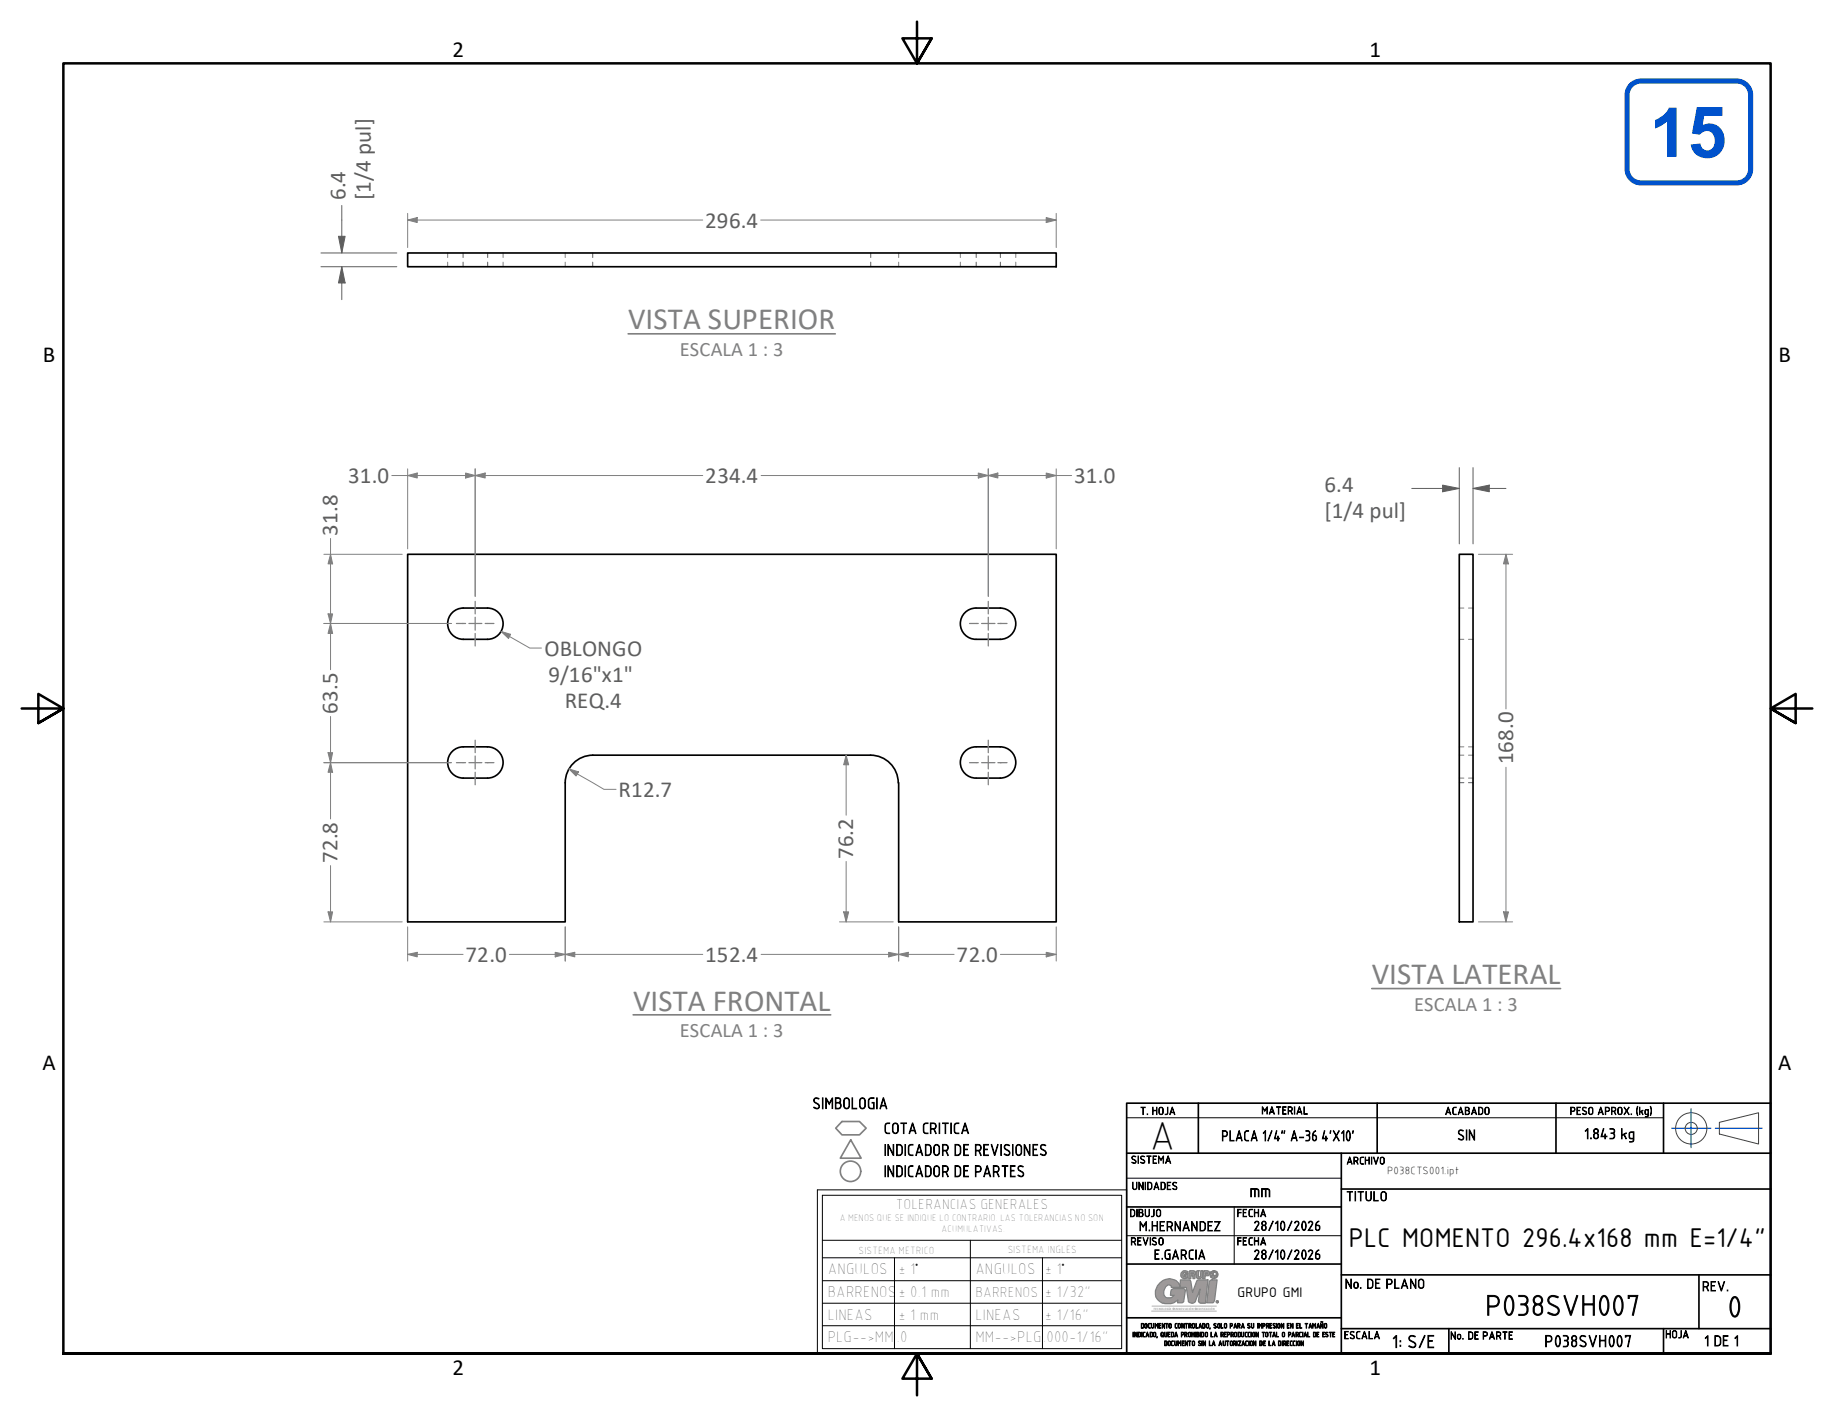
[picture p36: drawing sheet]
<svg xmlns="http://www.w3.org/2000/svg" width="279mm" height="216mm" viewBox="0 0 279 216" stroke-linecap="round" stroke-linejoin="round" font-family="sans-serif">
<defs><g id="words">
<text font-size="10.6" fill="#0052cc" x="251.4" y="23.9">15</text>
<text font-size="6.2" x="175.1" y="175">A</text>
<g font-size="4.7" fill="#808080">
<text x="95.7" y="50.2">VISTA SUPERIOR</text>
<text x="209" y="150">VISTA LATERAL</text>
<text x="96.5" y="154">VISTA FRONTAL</text>
</g>
<text font-size="4.6" x="263.1" y="200.6">0</text>
<g font-size="4.4">
<text x="205.5" y="189.9">PLC MOMENTO 296.4x168 mm E=1/4&quot;</text>
<text x="226.3" y="200.3">P038SVH007</text>
</g>
<g font-size="3.5">
<text x="69" y="8.6">2</text>
<text x="208.7" y="8.6">1</text>
<text x="6.5" y="55.1">B</text>
<text x="271" y="55.1">B</text>
<text x="6.5" y="163.1">A</text>
<text x="270.9" y="163.1">A</text>
<text x="69" y="209.5">2</text>
<text x="208.7" y="209.5">1</text>
</g>
<g font-size="3.5" fill="#5e5e5e">
<text x="52.6" y="30.5" transform="rotate(-90 52.6 30.5)">6.4</text>
<text x="56.5" y="30.5" transform="rotate(-90 56.5 30.5)">[1/4 pul]</text>
<text x="107.4" y="34.7">296.4</text>
<text x="53" y="73.5">31.0</text>
<text x="107.4" y="73.5">234.4</text>
<text x="163.6" y="73.5">31.0</text>
<text x="201.8" y="75">6.4</text>
<text x="51.4" y="81.7" transform="rotate(-90 51.4 81.7)">31.8</text>
<text x="201.8" y="78.9">[1/4 pul]</text>
<text x="82.9" y="99.9">OBLONGO</text>
<text x="83.6" y="103.9">9/16&quot;x1&quot;</text>
<text x="86" y="107.9">REQ.4</text>
<text x="51.4" y="108.8" transform="rotate(-90 51.4 108.8)">63.5</text>
<text x="230.5" y="116.5" transform="rotate(-90 230.5 116.5)">168.0</text>
<text x="94.2" y="121.4">R12.7</text>
<text x="51.4" y="131.5" transform="rotate(-90 51.4 131.5)">72.8</text>
<text x="130" y="130.9" transform="rotate(-90 130 130.9)">76.2</text>
<text x="70.9" y="146.6">72.0</text>
<text x="107.4" y="146.6">152.4</text>
<text x="145.7" y="146.6">72.0</text>
</g>
<g font-size="3.1" fill="#808080">
<text x="103.6" y="54.3">ESCALA 1 : 3</text>
<text x="215.5" y="154.1">ESCALA 1 : 3</text>
<text x="103.6" y="158.1">ESCALA 1 : 3</text>
</g>
<g font-size="2.7">
<text x="190.3" y="182.3">mm</text>
<text x="212" y="205.3">1: S/E</text>
</g>
<g font-size="2.5">
<text x="123.8" y="168.9">SIMBOLOGIA</text>
<text x="134.6" y="172.7">COTA CRITICA</text>
<text x="134.6" y="179.3">INDICADOR DE PARTES</text>
<text x="134.6" y="176">INDICADOR DE REVISIONES</text>
<text x="126.1" y="197.7">BARRENOS</text>
<text x="126.1" y="194.2">ANGULOS</text>
<text x="136.9" y="197.7">± 0.1 mm</text>
<text x="136.9" y="194.2">± 1</text>
<text x="148.6" y="194.2">ANGULOS</text>
<text x="159.2" y="194.2">± 1</text>
<text x="159.2" y="197.7">± 1/32&quot;</text>
<text x="126.1" y="201.1">LINEAS</text>
<text x="136.9" y="201.1">± 1 mm</text>
<text x="148.6" y="201.1">LINEAS</text>
<text x="159.2" y="201.1">± 1/16&quot;</text>
<text x="126.1" y="204.5">PLG--&gt;MM</text>
<text x="136.7" y="204.5">.0</text>
<text x="148.6" y="204.5">MM--&gt;PLG</text>
<text x="159.4" y="204.5">000-1/16&quot;</text>
<text x="235.3" y="205.2">P038SVH007</text>
</g>
<g font-size="2.3">
<text x="186.1" y="173.8">PLACA 1/4&quot; A-36</text>
<text x="201.3" y="173.8">4'X10'</text>
<text x="222" y="173.7">SIN</text>
<text x="241.3" y="173.5">1.843 kg</text>
<text x="136.5" y="184.3">TOLERANCIAS GENERALES</text>
<text x="148.6" y="197.6">BARRENOS</text>
<text x="188.5" y="197.5">GRUPO GMI</text>
<text x="259.6" y="205">1 DE 1</text>
</g>
<g font-size="2.1">
<text x="205" y="182.9">TITULO</text>
<text x="173.5" y="187.5">M.HERNANDEZ</text>
<text x="175.8" y="191.8">E.GARCIA</text>
<text x="190.9" y="187.5">28/10/2026</text>
<text x="190.9" y="191.8">28/10/2026</text>
<text x="139.5" y="194.2">°</text>
<text x="161.8" y="194.2">°</text>
<text x="204.9" y="196.3">No. DE PLANO</text>
<text x="259.3" y="196.7">REV.</text>
</g>
<g font-size="1.7">
<text x="173.7" y="169.8">T. HOJA</text>
<text x="192.2" y="169.7">MATERIAL</text>
<text x="220.1" y="169.8">ACABADO</text>
<text x="239.1" y="169.8">PESO APROX. (kg)</text>
<text x="172.3" y="177.2">SISTEMA</text>
<text x="211.3" y="178.8">P038CTS001.ipt</text>
<text x="172.1" y="185.4">DIBUJO</text>
<text x="172.4" y="181.2">UNIDADES</text>
<text x="188.4" y="185.4">FECHA</text>
<text x="130.8" y="191">SISTEMA METRICO</text>
<text x="153.5" y="190.9">SISTEMA INGLES</text>
<text x="172.2" y="189.7">REVISO</text>
<text x="188.4" y="189.7">FECHA</text>
<text x="204.7" y="204">ESCALA</text>
<text x="253.7" y="203.8">HOJA</text>
<text x="220.9" y="204">No. DE PARTE</text>
</g>
<text font-size="1.6" x="205.1" y="177.4">ARCHIVO</text>
<g font-size="1.5">
<text x="128" y="186.1">A MENOS QUE SE INDIQUE LO CONTRARIO. LAS TOLERANCIAS NO SON</text>
<text x="143.4" y="187.7">ACUMULATIVAS.</text>
</g>
<g font-size="1.1">
<text x="172.5" y="203.7">INDICADO, QUEDA PROHIBIDO LA REPRODUCCION TOTAL O PARCIAL DE ESTE</text>
<text x="173.8" y="202.4">DOCUMENTO CONTROLADO, SOLO PARA SU IMPRESION EN EL TAMAÑO</text>
<text x="177.4" y="205">DOCUMENTO SIN LA AUTORIZACION DE LA DIRECCION</text>
</g>
<g font-size=".5" fill="#a0a0a0">
<text x="175.7" y="199.6">TECNOLOGÍA</text>
<text x="179.1" y="199.6">INNOVACIÓN</text>
<text x="182.4" y="199.6">EDIFICACIÓN</text>
</g>
</g></defs>
<path d="M95.7 50.9h31.6M96.5 154.6h30.1M209 150.6h28.7" fill="none" stroke="#808080" stroke-width=".25"/>
<!-- layer: Visible (ANSI) -->
<g fill="none" stroke="#000" stroke-width=".25">
<path d="M62.1 38.5h98.8v2.1h-98.8zM70.5 92.6h3.8M70.5 97.4h3.8M70.6 92.6a2.38 2.38 0 0 0-2.4 2.4 2.38 2.38 0 0 0 2.4 2.4M74.3 92.6a2.38 2.38 0 0 1 2.3 2.4 2.38 2.38 0 0 1-2.3 2.4M148.7 92.6a2.38 2.38 0 0 0-2.4 2.4 2.38 2.38 0 0 0 2.4 2.4M148.7 92.6h3.7a2.38 2.38 0 0 1 2.3 2.4 2.38 2.38 0 0 1-2.3 2.4h-3.7M222.3 84.5h2.1v56h-2.1zM70.5 113.8h3.8M70.5 118.6h3.8M70.6 113.8a2.38 2.38 0 0 0-2.4 2.4 2.38 2.38 0 0 0 2.4 2.4M74.3 113.8a2.38 2.38 0 0 1 2.3 2.4 2.38 2.38 0 0 1-2.3 2.4"/>
<path d="M86.1 119.3v21.2h-24v-56h98.8v56h-24v-21.2M90.3 115.1h42.4M90.3 115.1a4.2 4.2 0 0 0-4.2 4.2M132.6 115.1a4.2 4.2 0 0 1 4.2 4.2M148.7 113.8a2.38 2.38 0 0 0-2.4 2.4 2.38 2.38 0 0 0 2.4 2.4M148.7 113.8h3.7a2.38 2.38 0 0 1 2.3 2.4 2.38 2.38 0 0 1-2.3 2.4h-3.7"/>
</g>
<!-- layer: Oculta fina (ANSI) -->
<g fill="none" stroke="#5e5e5e" stroke-width=".15">
<path d="M70.5 38.5v.7M70.5 39.9v.7M74.3 38.5v.7M74.3 39.9v.7M90.3 38.5v.7M90.3 39.9v.7M132.7 38.5v.7M132.7 39.9v.7M148.7 38.5v.7M148.7 39.9v.7M152.4 38.5v.7M152.4 39.9v.7"/>
<path d="M222.3 119.3h.7M223.7 119.3h.7"/>
</g>
<!-- layer: Oculto (ANSI) -->
<g fill="none" stroke="#808080" stroke-width=".15">
<path d="M68.2 38.5v.7M68.2 39.9v.7M76.6 38.5v.7M76.6 39.9v.7M86.1 38.5v.7M86.1 39.9v.7M136.9 38.5v.7M136.9 39.9v.7M146.3 38.5v.7M146.3 39.9v.7M154.7 38.5v.7M154.7 39.9v.7"/>
<path d="M222.3 97.4h.7M222.3 92.6h.7M223.7 97.4h.7M223.7 92.6h.7M222.3 115.1h.7M222.3 118.6h.7M222.3 113.8h.7M223.7 115.1h.7M223.7 118.6h.7M223.7 113.8h.7"/>
</g>
<!-- layer: Sombreado (ANSI) -->
<g fill="#9d9999">
<path d="M176.7 195.5a1.79 1.79 0 0 1 2.9 .2l.2 .3v-1h1.5l.4 1.9 .7-1.8 1.6-.1-.4 3.6h-.7l-.3-.4 .2-1.8-.7 1.8a.5 .5 0 0 1-.6 .4l-.5-.3-.3-2.1h-2.3v-.2l-.2-.2a1.1 1.1 0 0 0-.9 .8 1.1 1.1 0 0 0 .4 1.1h.8l.4-.3h-.6l.1-.9 .4-.2 1.7 .1 .1 .2-.3 1.7-.2 .2h-.7l.1-.4a2.15 2.15 0 0 1-3.4-.5l-.1-.4a1.91 1.91 0 0 1 .7-1.7z" fill-rule="evenodd"/>
<path d="M184.4 195.1l1-.1-.4 3.1-.2 .4h-1l.4-3.2z" fill-rule="evenodd"/>
<path d="M180 193.9l.2-.2a.51 .51 0 0 1 .8 .4h-.3l-.1-.2a.35 .35 0 0 0-.4 .2 .35 .35 0 0 0 .1 .4h.3l.1-.1h-.2v-.3h.5l-.1 .7-.2-.1a.55 .55 0 0 1-.7-.1 .55 .55 0 0 1 0-.7z" fill-rule="evenodd"/>
<path d="M181.5 193.9v.2h.3v-.2zM181.2 193.7l-.1 1.1h.3v-.4h.3v.4h.3v-.6l.1-.1v-.4z" fill-rule="evenodd"/>
<path d="M182.4 193.6h.2v1l.3-.1v-.9h.4l-.1 .8a.48 .48 0 0 1-.5 .4 .48 .48 0 0 1-.5-.4v-.6z" fill-rule="evenodd"/>
<path d="M183.6 193.9v.2h.4v-.2zM183.3 193.7v1.1h.3v-.4h.3a.38 .38 0 0 0 .4-.4 .38 .38 0 0 0-.4-.4h-.4z" fill-rule="evenodd"/>
<path d="M184.4 193.9l.4 .2-.4 .5z" fill-rule="evenodd"/>
<path d="M184.5 194.6l.3-.3h.2v.5h-.2z" fill-rule="evenodd"/>
<path d="M185.1 194.3h.2l.1 .3-.4 .2z" fill-rule="evenodd"/>
<path d="M185.3 194.2h.2v.3z" fill-rule="evenodd"/>
<path d="M185.4 193.9l.1 .2h-.2z" fill-rule="evenodd"/>
<path d="M185.2 193.7l.2 .2h-.2z" fill-rule="evenodd"/>
<path d="M184.8 193.6h.3l.1 .2-.2 .1z" fill-rule="evenodd"/>
<path d="M184.5 193.8l.3-.2 .1 .3h-.5z" fill-rule="evenodd"/>
</g>
<g fill="#c0c0c0">
<path d="M185.4 198.3h.1v.1h-.1z" fill-rule="evenodd"/>
<path d="M185.5 198.3l.1 .1zM185.5 198.4v.1zM185.3 198.4l.1 .1zM185.3 198.3l-.1 .1zM185.4 198.2h.1z" fill-rule="evenodd"/>
</g>
<!-- layer: Borde (ANSI) -->
<path d="M139.7 3.3v6.4l-2.2-3.9h4.4l-2.2 3.9 2.2-3.9M3.3 107.9h6.4l-3.9-2.2v4.5l3.9-2.3-3.9 2.3M276.1 107.9h-6.4l3.9-2.2v4.5l-3.9-2.3 3.9 2.3M9.7 206.2v-196.5h260v196.5h-260h260M141.9 210.1l-2.2-3.9 2.2 3.9h-4.4l2.2-3.9v6.4" fill="none" stroke="#000" stroke-width=".38"/>
<g fill="none" stroke="#808080" stroke-width=".19">
<path d="M176.7 195.5a1.78 1.78 0 0 1 3.1 .5v-1h1.5l.4 1.9 .7-1.8 1.6-.1-.4 3.6h-.7l-.3-.4 .2-1.8-.7 1.8a.58 .58 0 0 1-.5 .4 .58 .58 0 0 1-.6-.4l-.3-2h-2.3v-.2l-.2-.2a1.1 1.1 0 0 0-.9 .8 1.1 1.1 0 0 0 .4 1.1h.8l.4-.3h-.6l.1-.9 .4-.2 1.7 .1 .1 .2-.3 1.7-.2 .2h-.7l.1-.4a2.15 2.15 0 0 1-3.4-.5l-.1-.4a1.91 1.91 0 0 1 .7-1.7zM180 193.9a.52 .52 0 0 1 .5-.3 .52 .52 0 0 1 .5 .5l-.3-.1a.29 .29 0 0 0-.4-.1 .29 .29 0 0 0-.1 .4 .29 .29 0 0 0 .4 .1h.1h-.2l-.1-.2 .1-.1h.5l-.1 .7-.2-.1a.55 .55 0 0 1-.7-.1 .55 .55 0 0 1 0-.7zM181.2 193.7l.5-.1a.35 .35 0 0 1 .4 .2 .35 .35 0 0 1-.1 .4v.6h-.3v-.4h-.3v.4h-.3zM181.5 193.9h.3v.2h-.3zM182.4 193.6h.2v1l.3-.1v-.9h.4l-.1 .8a.48 .48 0 0 1-.5 .4 .48 .48 0 0 1-.5-.4v-.6zM182.6 193.6h.1M183.3 193.7l.2-.1h.4a.38 .38 0 0 1 .4 .4 .38 .38 0 0 1-.4 .4h-.3v.4h-.3zM183.6 193.9h.4v.2h-.4zM184.4 193.9l.4 .2-.4 .5zM184.4 195.1l1-.1-.4 3.1-.2 .4h-1l.4-3.2zM184.5 194.6l.3-.3h.2v.5h-.2zM184.5 193.8l.3-.2 .1 .3h-.5z"/>
<path d="M184.8 193.6h.3l.1 .2-.2 .1zM184.8 193.6h.1M185.1 194.3h.2l.1 .3-.4 .2zM185.2 193.7l.2 .2h-.2zM185.2 193.7h.1M185.3 194.2h.1a.16 .16 0 0 1 .1 .1 .16 .16 0 0 1-.1 .2zM185.4 198.3h.1v.1h-.1zM185.4 198.4h.1M185.4 193.9l.1 .2h-.2z"/>
<circle cx="185.5" cy="198.3" r=".16"/>
</g>
<g fill="none" stroke="#c0c0c0" stroke-width=".19">
<path d="M175.5 199.8h9.8M175.5 199h9.8"/>
<circle cx="178.8" cy="199.4" r=".1"/>
<circle cx="182.1" cy="199.4" r=".1"/>
</g>
<!-- layer: 0 -->
<path d="M124.5 181.3h47.1v24.9h-47.1zM125.3 182.1h45.6v23.4h-45.6zM125.3 189h45.6M125.3 191.6h45.6M125.3 195.1h45.6M125.3 198.6h45.6M136.3 191.6v13.9M147.8 189v16.5M158.8 191.6v13.9M125.3 202h45.6" fill="none" stroke="#000" stroke-width=".15"/>
<!-- layer: C.Datos -->
<path d="M254.6 171.9h6.1M257.6 168.9v6M261.3 171.9h7.2" fill="none" stroke="#00f" stroke-width=".15"/>
<g fill="none" stroke="#000" stroke-width=".25">
<path d="M171.6 168.1h98.1v38.1h-98.1zM171.6 175.7h98.1M182.6 168.1v7.6M204.3 175.7v30.5M209.8 168.1v7.6M237 168.1v7.6M253.4 168.1v7.6M171.6 183.9h32.7M171.6 192.6h32.7M204.3 181.2h65.4M204.3 194.2h65.4M258.8 194.2v8.2"/>
<path d="M171.6 200.8h32.7M204.3 202.4h65.4M220.7 202.4v3.8M253.4 202.4v3.8"/>
</g>
<path d="M171.6 179.5h32.7M171.6 170.3h81.8M171.6 188.3h32.7M188 183.9v8.7" fill="none" stroke="#000" stroke-width=".15"/>
<g fill="none" stroke="#269900" stroke-width=".15">
<path d="M261.9 171l6-1.5v4.8l-6-1.5z"/>
<circle cx="257.7" cy="171.9" r="2.38"/>
<circle cx="257.7" cy="171.9" r=".92"/>
</g>
<!-- layer: 8 -->
<g fill="none" stroke="#808080" stroke-width=".25">
<path d="M128.3 170.9h2.6l1.1 1-1.1 1h-2.6l-1-1zM129.6 173.7l1.6 2.8h-3.2z"/>
<circle cx="129.6" cy="178.5" r="1.56"/>
</g>
<!-- layer: Eje (ANSI) -->
<g fill="none" stroke="#808080" stroke-width=".19">
<path d="M69.5 95h1.4M71.4 95h2M72.4 91.6v1.9M72.4 94v2M72.4 96.5v1.9M73.9 95h1.3M147.7 95h1.3M149.5 95h2.1M150.6 91.6v1.9M150.6 94v2M150.6 96.5v1.9M152 95h1.4"/>
<path d="M69.5 116.2h1.4M71.4 116.2h2M72.4 112.8v1.9M72.4 115.2v2M72.4 117.7v1.9M73.9 116.2h1.3M147.7 116.2h1.3M149.5 116.2h2.1M150.6 112.8v1.9M150.6 115.2v2M150.6 117.7v1.9M152 116.2h1.4"/>
</g>
<!-- layer: Cota (ANSI) -->
<path d="M62.1 72.5h1.5" fill="none" stroke="#808080" stroke-width=".15"/>
<path d="M62.1 72.5l1.5-.4v.7z" fill="#808080"/>
<path d="M62.1 72.5l1.5-.4v.7zM70.9 72.5h1.5" fill="none" stroke="#808080" stroke-width=".15"/>
<path d="M70.9 72.1l1.5 .4-1.5 .3z" fill="#808080"/>
<path d="M59.7 72.5h2.4M62.1 71.4v12.2M63.6 72.5h7.3M70.9 72.1l1.5 .4-1.5 .3zM72.4 72.5h1.5M72.4 71.4v19.5" fill="none" stroke="#808080" stroke-width=".15"/>
<path d="M72.4 72.5l1.5-.4v.7z" fill="#808080"/>
<path d="M72.4 72.5l1.5-.4v.7zM149 72.5h1.6" fill="none" stroke="#808080" stroke-width=".15"/>
<path d="M149 72.1l1.6 .4-1.6 .3z" fill="#808080"/>
<path d="M72.4 71.4v19.5M73.9 72.5h33.2M116 72.5h33M149 72.1l1.6 .4-1.6 .3zM150.6 72.5h1.4M150.6 71.4v19.5" fill="none" stroke="#808080" stroke-width=".15"/>
<path d="M150.6 72.5l1.4-.4v.7z" fill="#808080"/>
<path d="M150.6 72.5l1.4-.4v.7zM159.4 72.5h1.5" fill="none" stroke="#808080" stroke-width=".15"/>
<path d="M159.4 72.1l1.5 .4-1.5 .3z" fill="#808080"/>
<path d="M150.6 71.4v19.5M152 72.5h7.4M159.4 72.1l1.5 .4-1.5 .3zM160.9 72.5h2.4M160.9 71.4v12.2M50.4 138.9v1.6" fill="none" stroke="#808080" stroke-width=".15"/>
<path d="M50 138.9h.7l-.3 1.6z" fill="#808080"/>
<path d="M50.4 116.2v1.5M50 138.9h.7l-.3 1.6z" fill="none" stroke="#808080" stroke-width=".15"/>
<path d="M50.4 116.2l.3 1.5h-.7z" fill="#808080"/>
<path d="M49.3 116.2h19.5M50.4 116.2l.3 1.5h-.7zM50.4 114.7v1.5M50.4 117.7v7.1M50.4 131.9v7M49.3 140.5h12" fill="none" stroke="#808080" stroke-width=".15"/>
<path d="M50 114.7h.7l-.3 1.5z" fill="#808080"/>
<path d="M50.4 95v1.5M50 114.7h.7l-.3 1.5z" fill="none" stroke="#808080" stroke-width=".15"/>
<path d="M50.4 95l.3 1.5h-.7z" fill="#808080"/>
<path d="M49.3 95h19.5M50.4 95l.3 1.5h-.7zM50.4 93.5v1.5M50.4 96.5v5.5M49.3 116.2h19.5M50.4 109.2v5.5" fill="none" stroke="#808080" stroke-width=".15"/>
<path d="M50 93.5h.7l-.3 1.5z" fill="#808080"/>
<path d="M50 93.5h.7l-.3 1.5zM50.4 84.5v1.4" fill="none" stroke="#808080" stroke-width=".15"/>
<path d="M50.4 84.5l.3 1.4h-.7z" fill="#808080"/>
<path d="M49.3 84.5h12M49.3 95h19.5M50.4 84.5l.3 1.4h-.7zM50.4 82v2.5M50.4 85.9v7.6M62.1 145.4h1.5" fill="none" stroke="#808080" stroke-width=".15"/>
<path d="M62.1 145.4l1.5-.3v.7z" fill="#808080"/>
<path d="M62.1 145.4l1.5-.3v.7zM84.6 145.4h1.5" fill="none" stroke="#808080" stroke-width=".15"/>
<path d="M84.6 145.1l1.5 .3-1.5 .4z" fill="#808080"/>
<path d="M62.1 141.2v5.2M63.6 145.4h6.9M77.6 145.4h7M84.6 145.1l1.5 .3-1.5 .4zM86.1 145.4h1.5M86.1 141.2v5.2" fill="none" stroke="#808080" stroke-width=".15"/>
<path d="M86.1 145.4l1.5-.3v.7z" fill="#808080"/>
<path d="M86.1 145.4l1.5-.3v.7zM135.4 145.4h1.5" fill="none" stroke="#808080" stroke-width=".15"/>
<path d="M135.4 145.1l1.5 .3-1.5 .4z" fill="#808080"/>
<path d="M86.1 141.2v5.2M87.6 145.4h19.5M116 145.4h19.4M135.4 145.1l1.5 .3-1.5 .4zM136.9 145.4h1.5M136.9 141.2v5.2" fill="none" stroke="#808080" stroke-width=".15"/>
<path d="M136.9 145.4l1.5-.3v.7z" fill="#808080"/>
<path d="M136.9 145.4l1.5-.3v.7zM159.4 145.4h1.5" fill="none" stroke="#808080" stroke-width=".15"/>
<path d="M159.4 145.1l1.5 .3-1.5 .4z" fill="#808080"/>
<path d="M86.7 117.2l1.2 .7M136.9 141.2v5.2M138.4 145.4h7M152.4 145.4h7M159.4 145.1l1.5 .3-1.5 .4zM160.9 141.2v5.2" fill="none" stroke="#808080" stroke-width=".15"/>
<path d="M86.7 117.2l1.4 .4-.3 .6z" fill="#808080"/>
<path d="M76.3 96.2l1.3 .8M86.7 117.2l1.4 .4-.3 .6zM87.9 117.9l4.1 2.4h1.9" fill="none" stroke="#808080" stroke-width=".15"/>
<path d="M76.3 96.2l1.5 .4-.3 .7z" fill="#808080"/>
<path d="M62.1 33.5h1.5M76.3 96.2l1.5 .4-.3 .7zM77.6 97l3.1 1.7h1.8" fill="none" stroke="#808080" stroke-width=".15"/>
<path d="M62.1 33.5l1.5-.4v.8z" fill="#808080"/>
<path d="M62.1 33.5l1.5-.4v.8zM159.4 33.5h1.5" fill="none" stroke="#808080" stroke-width=".15"/>
<path d="M159.4 33.1l1.5 .4-1.5 .4z" fill="#808080"/>
<path d="M62.1 32.5v5.2M63.6 33.5h43.5M115.9 33.5h43.5M159.4 33.1l1.5 .4-1.5 .4zM160.9 32.5v5.2" fill="none" stroke="#808080" stroke-width=".15"/>
<path d="M52.1 36v2.5" fill="none" stroke="#5e5e5e" stroke-width=".15"/>
<path d="M51.6 36h1l-.5 2.5z" fill="#5e5e5e"/>
<path d="M51.6 36h1l-.5 2.5zM52.1 40.6v2.5" fill="none" stroke="#5e5e5e" stroke-width=".15"/>
<path d="M52.1 40.6l.5 2.5h-1z" fill="#5e5e5e"/>
<path d="M48.9 38.5h11.6M52.1 31.3v4.7M48.9 40.6h11.6M52.1 40.6l.5 2.5h-1zM52.1 43.1v2.6" fill="none" stroke="#5e5e5e" stroke-width=".15"/>
<path d="M229.4 138.9v1.6" fill="none" stroke="#808080" stroke-width=".15"/>
<path d="M229 138.9h.8l-.4 1.6z" fill="#808080"/>
<path d="M229.4 84.5v1.4M229 138.9h.8l-.4 1.6z" fill="none" stroke="#808080" stroke-width=".15"/>
<path d="M229.4 84.5l.4 1.4h-.8z" fill="#808080"/>
<path d="M225.2 84.5h5.2M229.4 84.5l.4 1.4h-.8zM229.4 85.9v22.1M229.4 116.9v22M225.2 140.5h5.2" fill="none" stroke="#808080" stroke-width=".15"/>
<path d="M219.8 74.4h2.5" fill="none" stroke="#5e5e5e" stroke-width=".15"/>
<path d="M219.8 73.9l2.5 .5-2.5 .5z" fill="#5e5e5e"/>
<path d="M219.8 73.9l2.5 .5-2.5 .5zM224.4 74.4h2.5" fill="none" stroke="#5e5e5e" stroke-width=".15"/>
<path d="M224.4 74.4l2.5-.5v1z" fill="#5e5e5e"/>
<path d="M215.1 74.4h4.7M222.3 71.2v11.7M224.4 74.4l2.5-.5v1zM224.4 71.2v11.7M226.9 74.4h2.5" fill="none" stroke="#5e5e5e" stroke-width=".15"/>
<path d="M128.9 138.9v1.6" fill="none" stroke="#808080" stroke-width=".15"/>
<path d="M128.5 138.9h.8l-.4 1.6z" fill="#808080"/>
<path d="M128.9 115.1v1.4M128.5 138.9h.8l-.4 1.6z" fill="none" stroke="#808080" stroke-width=".15"/>
<path d="M128.9 115.1l.4 1.4h-.8z" fill="#808080"/>
<path d="M128.9 115.1l.4 1.4h-.8zM128.9 116.5v7.7M128.9 131.3v7.6M127.9 140.5h8.2" fill="none" stroke="#808080" stroke-width=".15"/>
<path d="M248.5 13l.9-.6 .6-.1h14.6a2.12 2.12 0 0 1 2.1 2.2v11.3a2.12 2.12 0 0 1-2.1 2.1h-14.6a2.12 2.12 0 0 1-2.1-2.1v-11.3l.1-.6z" fill="none" stroke="#0052cc" stroke-width=".78" stroke-linecap="butt"/>
<use href="#words"/>
</svg>
